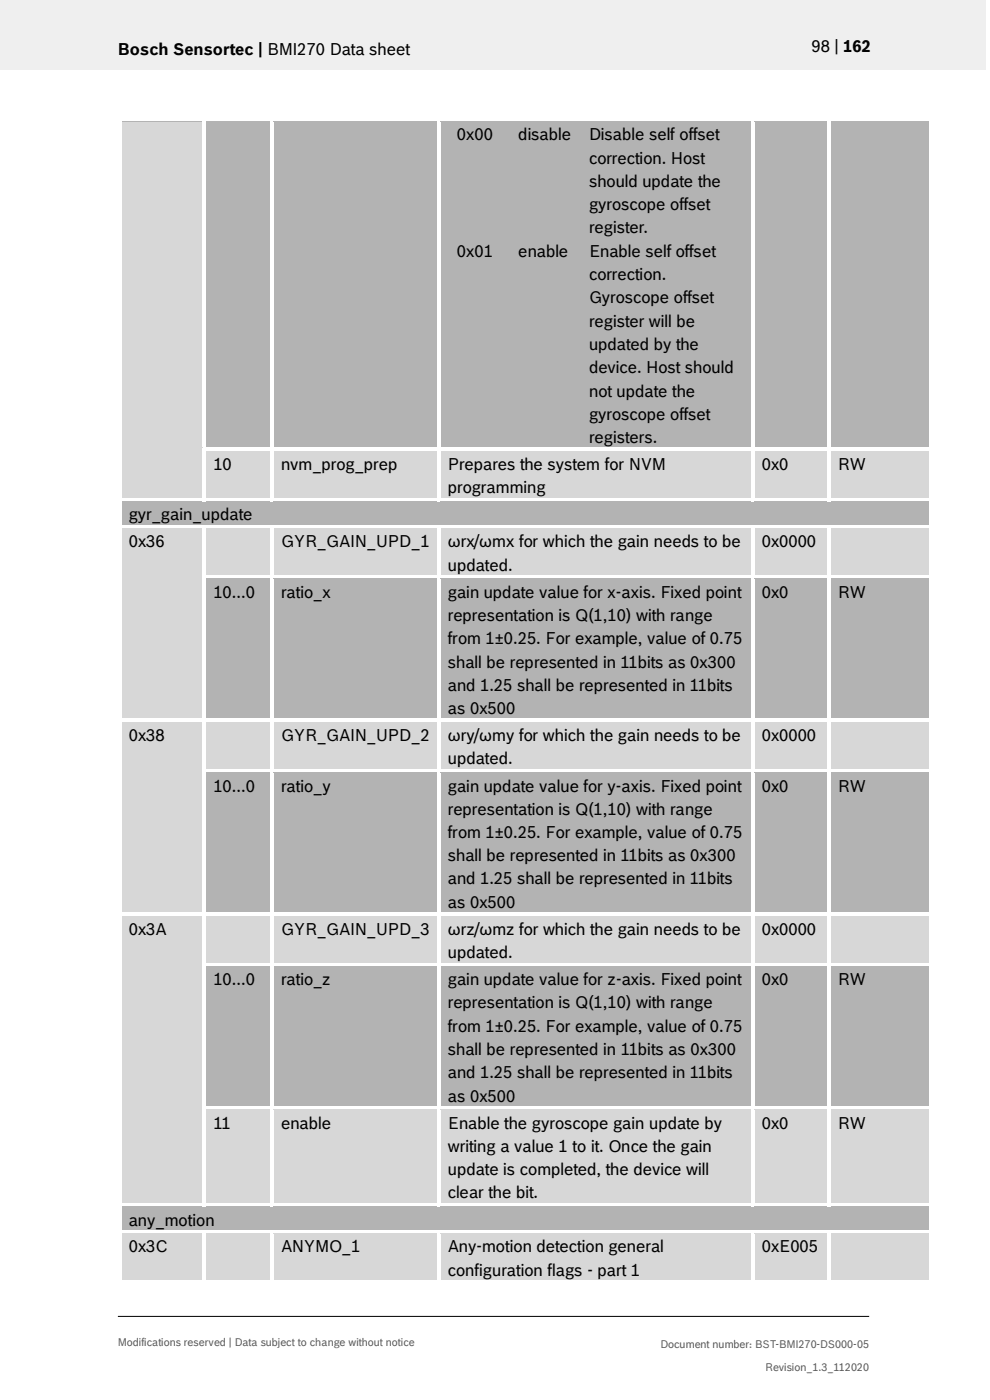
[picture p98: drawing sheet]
<svg xmlns="http://www.w3.org/2000/svg" width="210mm" height="297mm" viewBox="0 0 210 297" stroke-linecap="round" stroke-linejoin="round" font-family="sans-serif">
<defs><g id="words">
<g font-size="3.5">
<text x="25" y="11.6">Bosch Sensortec | BMI270 Data sheet</text>
<text x="172.1" y="11">98 | 162</text>
<text x="96.9" y="29.8">0x00</text>
<text x="110" y="29.8">disable</text>
<text x="125" y="29.8">Disable self offset</text>
<text x="125" y="34.7">correction. Host</text>
<text x="125" y="39.7">should update the</text>
<text x="125" y="44.6">gyroscope offset</text>
<text x="125" y="49.5">register.</text>
<text x="96.9" y="54.5">0x01</text>
<text x="110" y="54.5">enable</text>
<text x="125" y="54.5">Enable self offset</text>
<text x="125" y="59.4">correction.</text>
<text x="125" y="64.4">Gyroscope offset</text>
<text x="125" y="69.3">register will be</text>
<text x="125" y="74.2">updated by the</text>
<text x="125" y="79.2">device. Host should</text>
<text x="125" y="84.1">not update the</text>
<text x="125" y="89">gyroscope offset</text>
<text x="125" y="94">registers.</text>
<text x="45.3" y="99.7">10</text>
<text x="59.6" y="99.7">nvm_prog_prep</text>
<text x="95" y="99.7">Prepares the system for NVM</text>
<text x="161.6" y="99.7">0x0</text>
<text x="177.8" y="99.7">RW</text>
<text x="95" y="104.7">programming</text>
<text x="27.3" y="110.4">gyr_gain_update</text>
<text x="27.3" y="116.1">0x36</text>
<text x="59.6" y="116.1">GYR_GAIN_UPD_1</text>
<text x="95" y="116.1">ωrx/ωmx for which the gain needs to be</text>
<text x="161.6" y="116.1">0x0000</text>
<text x="95" y="121">updated.</text>
<text x="45.3" y="126.8">10...0</text>
<text x="59.6" y="126.8">ratio_x</text>
<text x="95" y="126.8">gain update value for x-axis. Fixed point</text>
<text x="95" y="131.8">representation is Q(1,10) with range</text>
<text x="161.6" y="126.8">0x0</text>
<text x="177.8" y="126.8">RW</text>
<text x="95" y="136.7">from 1±0.25. For example, value of 0.75</text>
<text x="95" y="141.6">shall be represented in 11bits as 0x300</text>
<text x="95" y="146.6">and 1.25 shall be represented in 11bits</text>
<text x="95" y="151.5">as 0x500</text>
<text x="27.3" y="157.2">0x38</text>
<text x="59.6" y="157.2">GYR_GAIN_UPD_2</text>
<text x="95" y="157.2">ωry/ωmy for which the gain needs to be</text>
<text x="161.6" y="157.2">0x0000</text>
<text x="45.3" y="167.9">10...0</text>
<text x="59.6" y="167.9">ratio_y</text>
<text x="95" y="162.2">updated.</text>
<text x="95" y="167.9">gain update value for y-axis. Fixed point</text>
<text x="161.6" y="167.9">0x0</text>
<text x="177.8" y="167.9">RW</text>
<text x="95" y="172.8">representation is Q(1,10) with range</text>
<text x="95" y="177.8">from 1±0.25. For example, value of 0.75</text>
<text x="95" y="182.7">shall be represented in 11bits as 0x300</text>
<text x="95" y="187.6">and 1.25 shall be represented in 11bits</text>
<text x="95" y="192.6">as 0x500</text>
<text x="27.3" y="198.3">0x3A</text>
<text x="59.6" y="198.3">GYR_GAIN_UPD_3</text>
<text x="95" y="198.3">ωrz/ωmz for which the gain needs to be</text>
<text x="95" y="203.3">updated.</text>
<text x="161.6" y="198.3">0x0000</text>
<text x="45.3" y="209">10...0</text>
<text x="59.6" y="209">ratio_z</text>
<text x="95" y="209">gain update value for z-axis. Fixed point</text>
<text x="161.6" y="209">0x0</text>
<text x="177.8" y="209">RW</text>
<text x="95" y="213.9">representation is Q(1,10) with range</text>
<text x="95" y="218.9">from 1±0.25. For example, value of 0.75</text>
<text x="95" y="223.8">shall be represented in 11bits as 0x300</text>
<text x="95" y="228.8">and 1.25 shall be represented in 11bits</text>
<text x="95" y="233.7">as 0x500</text>
<text x="45.3" y="239.4">11</text>
<text x="59.6" y="239.4">enable</text>
<text x="95" y="239.4">Enable the gyroscope gain update by</text>
<text x="161.6" y="239.4">0x0</text>
<text x="177.8" y="239.4">RW</text>
<text x="95" y="244.4">writing a value 1 to it. Once the gain</text>
<text x="95" y="249.3">update is completed, the device will</text>
<text x="95" y="254.2">clear the bit.</text>
<text x="27.3" y="260">any_motion</text>
<text x="27.3" y="265.7">0x3C</text>
<text x="59.6" y="265.7">ANYMO_1</text>
<text x="95" y="265.7">Any-motion detection general</text>
<text x="161.6" y="265.7">0xE005</text>
<text x="95" y="270.7">configuration flags - part 1</text>
</g>
<g font-size="2.3" fill="#535f6b">
<text x="25" y="285.6">Modifications reserved | Data subject to change without notice</text>
<text x="140.1" y="286">Document number: BST-BMI270-DS000-05</text>
<text x="162.3" y="290.9">Revision_1.3_112020</text>
</g>
</g></defs>
<path d="M-.1 0h209.2v14.8h-209.2z" fill-rule="evenodd" fill="#efeff0"/>
<path d="M25 279.3h159.4" fill="none" stroke="#000" stroke-width=".21"/>
<path d="M25.8 25.8h17.2v69.2h-17.2z" fill-rule="evenodd" fill="#d7d7da"/>
<g fill="#b2b3b5">
<path d="M43.7 25.8h13.6v69.2h-13.6z" fill-rule="evenodd"/>
<path d="M58.1 25.8h34.6v69.2h-34.6z" fill-rule="evenodd"/>
<path d="M93.5 25.8h65.8v69.2h-65.8z" fill-rule="evenodd"/>
<path d="M95 25.8h13.1v24.7h-13.1z" fill-rule="evenodd"/>
<path d="M96.9 25.8h9.2v4.9h-9.2z" fill-rule="evenodd"/>
<path d="M108.1 25.8h14.9v24.7h-14.9z" fill-rule="evenodd"/>
<path d="M110 25.8h11.1v4.9h-11.1z" fill-rule="evenodd"/>
<path d="M123 25.8h34.8v24.7h-34.8z" fill-rule="evenodd"/>
<path d="M125 25.8h30.9v4.9h-30.9z" fill-rule="evenodd"/>
<path d="M125 30.7h30.9v5h-30.9z" fill-rule="evenodd"/>
<path d="M125 35.7h30.9v4.9h-30.9z" fill-rule="evenodd"/>
<path d="M125 40.6h30.9v5h-30.9z" fill-rule="evenodd"/>
<path d="M125 45.6h30.9v4.9h-30.9z" fill-rule="evenodd"/>
<path d="M95 50.5h13.1v44.5h-13.1z" fill-rule="evenodd"/>
<path d="M96.9 50.5h9.2v5h-9.2z" fill-rule="evenodd"/>
<path d="M108.1 50.5h14.9v44.5h-14.9z" fill-rule="evenodd"/>
<path d="M110 50.5h11.1v5h-11.1z" fill-rule="evenodd"/>
<path d="M123 50.5h34.8v44.5h-34.8z" fill-rule="evenodd"/>
<path d="M125 50.5h30.9v5h-30.9z" fill-rule="evenodd"/>
<path d="M125 55.5h30.9v4.9h-30.9z" fill-rule="evenodd"/>
<path d="M125 60.4h30.9v4.9h-30.9z" fill-rule="evenodd"/>
<path d="M125 65.3h30.9v5h-30.9z" fill-rule="evenodd"/>
<path d="M125 70.3h30.9v4.9h-30.9z" fill-rule="evenodd"/>
<path d="M125 75.2h30.9v4.9h-30.9z" fill-rule="evenodd"/>
<path d="M125 80.1h30.9v5h-30.9z" fill-rule="evenodd"/>
<path d="M125 85.1h30.9v4.9h-30.9z" fill-rule="evenodd"/>
<path d="M125 90h30.9v5h-30.9z" fill-rule="evenodd"/>
<path d="M160.1 25.8h15.4v69.2h-15.4z" fill-rule="evenodd"/>
<path d="M176.3 25.8h20.9v69.2h-20.9z" fill-rule="evenodd"/>
</g>
<g fill="#fff">
<path d="M25.1 25h.7v.8h-.7z" fill-rule="evenodd"/>
<path d="M25.1 25h.7v.8h-.7z" fill-rule="evenodd"/>
<path d="M25.8 25h17.2v.8h-17.2z" fill-rule="evenodd"/>
</g>
<path d="M25.8 25.8h17.2" fill="none" stroke="#b2b3b5" stroke-width=".21"/>
<g fill="#fff">
<path d="M43 25.8h.7z" fill-rule="evenodd"/>
<path d="M43 25h.7v.8h-.7z" fill-rule="evenodd"/>
<path d="M43.7 25h13.6v.8h-13.6z" fill-rule="evenodd"/>
</g>
<path d="M43.7 25.8h13.6" fill="none" stroke="#b2b3b5" stroke-width=".21"/>
<g fill="#fff">
<path d="M57.3 25.8h.8z" fill-rule="evenodd"/>
<path d="M57.3 25h.8v.8h-.8z" fill-rule="evenodd"/>
<path d="M58.1 25h34.6v.8h-34.6z" fill-rule="evenodd"/>
</g>
<path d="M58.1 25.8h34.6" fill="none" stroke="#b2b3b5" stroke-width=".21"/>
<g fill="#fff">
<path d="M92.7 25.8h.8z" fill-rule="evenodd"/>
<path d="M92.7 25h.8v.8h-.8z" fill-rule="evenodd"/>
<path d="M93.5 25h65.8v.8h-65.8z" fill-rule="evenodd"/>
</g>
<path d="M93.5 25.8h65.8" fill="none" stroke="#b2b3b5" stroke-width=".21"/>
<g fill="#fff">
<path d="M159.3 25.8h.8z" fill-rule="evenodd"/>
<path d="M159.3 25h.8v.8h-.8z" fill-rule="evenodd"/>
<path d="M160.1 25h15.4v.8h-15.4z" fill-rule="evenodd"/>
</g>
<path d="M160.1 25.8h15.4" fill="none" stroke="#b2b3b5" stroke-width=".21"/>
<g fill="#fff">
<path d="M175.5 25.8h.8z" fill-rule="evenodd"/>
<path d="M175.5 25h.8v.8h-.8z" fill-rule="evenodd"/>
<path d="M176.3 25h20.9v.8h-20.9z" fill-rule="evenodd"/>
</g>
<path d="M176.3 25.8h20.9" fill="none" stroke="#b2b3b5" stroke-width=".21"/>
<g fill="#fff">
<path d="M197.2 25h.7v.8h-.7z" fill-rule="evenodd"/>
<path d="M197.2 25h.7v.8h-.7z" fill-rule="evenodd"/>
<path d="M25.1 25.8h.7v69.2h-.7z" fill-rule="evenodd"/>
<path d="M43 25.8h.7v69.2h-.7z" fill-rule="evenodd"/>
<path d="M57.3 25.8h.8v69.2h-.8z" fill-rule="evenodd"/>
<path d="M92.7 25.8h.8v69.2h-.8z" fill-rule="evenodd"/>
<path d="M159.3 25.8h.8v69.2h-.8z" fill-rule="evenodd"/>
<path d="M175.5 25.8h.8v69.2h-.8z" fill-rule="evenodd"/>
<path d="M197.2 25.8h.7v69.2h-.7z" fill-rule="evenodd"/>
</g>
<g fill="#d7d7da">
<path d="M25.8 95h17.2v10.6h-17.2z" fill-rule="evenodd"/>
<path d="M43.7 95.8h13.6v9.8h-13.6z" fill-rule="evenodd"/>
<path d="M45.3 95.8h10.5v4.9h-10.5z" fill-rule="evenodd"/>
<path d="M58.1 95.8h34.6v9.8h-34.6z" fill-rule="evenodd"/>
<path d="M59.6 95.8h31.6v4.9h-31.6z" fill-rule="evenodd"/>
<path d="M93.5 95.8h65.8v9.8h-65.8z" fill-rule="evenodd"/>
<path d="M95 95.8h62.8v4.9h-62.8z" fill-rule="evenodd"/>
<path d="M95 100.7h62.8v4.9h-62.8z" fill-rule="evenodd"/>
<path d="M160.1 95.8h15.4v9.8h-15.4z" fill-rule="evenodd"/>
<path d="M161.6 95.8h12.3v4.9h-12.3z" fill-rule="evenodd"/>
<path d="M176.3 95.8h20.9v9.8h-20.9z" fill-rule="evenodd"/>
<path d="M177.8 95.8h17.9v4.9h-17.9z" fill-rule="evenodd"/>
</g>
<g fill="#fff">
<path d="M25.1 95h.7v.8h-.7z" fill-rule="evenodd"/>
<path d="M43 95h.7v.8h-.7z" fill-rule="evenodd"/>
<path d="M43.7 95h13.6v.7h-13.6z" fill-rule="evenodd"/>
</g>
<path d="M43.7 95.7h13.6" fill="none" stroke="#d7d7da" stroke-width=".21"/>
<g fill="#fff">
<path d="M57.3 95h.8v.8h-.8z" fill-rule="evenodd"/>
<path d="M58.1 95h34.6v.7h-34.6z" fill-rule="evenodd"/>
</g>
<path d="M58.1 95.7h34.6" fill="none" stroke="#d7d7da" stroke-width=".21"/>
<g fill="#fff">
<path d="M92.7 95h.8v.8h-.8z" fill-rule="evenodd"/>
<path d="M93.5 95h65.8v.7h-65.8z" fill-rule="evenodd"/>
</g>
<path d="M93.5 95.7h65.8" fill="none" stroke="#d7d7da" stroke-width=".21"/>
<g fill="#fff">
<path d="M159.3 95h.8v.8h-.8z" fill-rule="evenodd"/>
<path d="M160.1 95h15.4v.7h-15.4z" fill-rule="evenodd"/>
</g>
<path d="M160.1 95.7h15.4" fill="none" stroke="#d7d7da" stroke-width=".21"/>
<g fill="#fff">
<path d="M175.5 95h.8v.8h-.8z" fill-rule="evenodd"/>
<path d="M176.3 95h20.9v.7h-20.9z" fill-rule="evenodd"/>
</g>
<path d="M176.3 95.7h20.9" fill="none" stroke="#d7d7da" stroke-width=".21"/>
<g fill="#fff">
<path d="M197.2 95h.7v.8h-.7z" fill-rule="evenodd"/>
<path d="M25.1 95.8h.7v9.8h-.7z" fill-rule="evenodd"/>
<path d="M43 95.8h.7v9.8h-.7z" fill-rule="evenodd"/>
<path d="M57.3 95.8h.8v9.8h-.8z" fill-rule="evenodd"/>
<path d="M92.7 95.8h.8v9.8h-.8z" fill-rule="evenodd"/>
<path d="M159.3 95.8h.8v9.8h-.8z" fill-rule="evenodd"/>
<path d="M175.5 95.8h.8v9.8h-.8z" fill-rule="evenodd"/>
<path d="M197.2 95.8h.7v9.8h-.7z" fill-rule="evenodd"/>
</g>
<g fill="#b2b3b5">
<path d="M25.8 106.4h171.4v5h-171.4z" fill-rule="evenodd"/>
<path d="M27.3 106.4h168.4v5h-168.4z" fill-rule="evenodd"/>
</g>
<g fill="#fff">
<path d="M25.1 105.6h.7v.8h-.7z" fill-rule="evenodd"/>
<path d="M25.8 105.6h17.2v.8h-17.2z" fill-rule="evenodd"/>
</g>
<path d="M25.8 106.4h17.2" fill="none" stroke="#b2b3b5" stroke-width=".21"/>
<path d="M43 106.4h.7z" fill-rule="evenodd" fill="#b2b3b5"/>
<g fill="#fff">
<path d="M43 105.6h.7v.8h-.7z" fill-rule="evenodd"/>
<path d="M43.7 105.6h13.6v.8h-13.6z" fill-rule="evenodd"/>
</g>
<path d="M43.7 106.4h13.6" fill="none" stroke="#b2b3b5" stroke-width=".21"/>
<path d="M57.3 106.4h.8z" fill-rule="evenodd" fill="#b2b3b5"/>
<g fill="#fff">
<path d="M57.3 105.6h.8v.8h-.8z" fill-rule="evenodd"/>
<path d="M58.1 105.6h34.6v.8h-34.6z" fill-rule="evenodd"/>
</g>
<path d="M58.1 106.4h34.6" fill="none" stroke="#b2b3b5" stroke-width=".21"/>
<path d="M92.7 106.4h.8z" fill-rule="evenodd" fill="#b2b3b5"/>
<g fill="#fff">
<path d="M92.7 105.6h.8v.8h-.8z" fill-rule="evenodd"/>
<path d="M93.5 105.6h65.8v.8h-65.8z" fill-rule="evenodd"/>
</g>
<path d="M93.5 106.4h65.8" fill="none" stroke="#b2b3b5" stroke-width=".21"/>
<path d="M159.3 106.4h.8z" fill-rule="evenodd" fill="#b2b3b5"/>
<g fill="#fff">
<path d="M159.3 105.6h.8v.8h-.8z" fill-rule="evenodd"/>
<path d="M160.1 105.6h15.4v.8h-15.4z" fill-rule="evenodd"/>
</g>
<path d="M160.1 106.4h15.4" fill="none" stroke="#b2b3b5" stroke-width=".21"/>
<path d="M175.5 106.4h.8z" fill-rule="evenodd" fill="#b2b3b5"/>
<g fill="#fff">
<path d="M175.5 105.6h.8v.8h-.8z" fill-rule="evenodd"/>
<path d="M176.3 105.6h20.9v.8h-20.9z" fill-rule="evenodd"/>
</g>
<path d="M176.3 106.4h20.9" fill="none" stroke="#b2b3b5" stroke-width=".21"/>
<g fill="#fff">
<path d="M197.2 105.6h.7v.8h-.7z" fill-rule="evenodd"/>
<path d="M25.1 106.4h.7v5h-.7z" fill-rule="evenodd"/>
<path d="M197.2 106.4h.7v5h-.7z" fill-rule="evenodd"/>
</g>
<g fill="#d7d7da">
<path d="M25.8 112.2h17.2v40.3h-17.2z" fill-rule="evenodd"/>
<path d="M27.3 112.2h14.2v4.9h-14.2z" fill-rule="evenodd"/>
<path d="M43.7 112.2h13.6v9.8h-13.6z" fill-rule="evenodd"/>
<path d="M45.3 112.2h10.5v4.9h-10.5z" fill-rule="evenodd"/>
<path d="M58.1 112.2h34.6v9.8h-34.6z" fill-rule="evenodd"/>
<path d="M59.6 112.2h31.6v4.9h-31.6z" fill-rule="evenodd"/>
<path d="M93.5 112.2h65.8v9.8h-65.8z" fill-rule="evenodd"/>
<path d="M95 112.2h62.8v4.9h-62.8z" fill-rule="evenodd"/>
<path d="M95 117.1h62.8v4.9h-62.8z" fill-rule="evenodd"/>
<path d="M160.1 112.2h15.4v9.8h-15.4z" fill-rule="evenodd"/>
<path d="M161.6 112.2h12.3v4.9h-12.3z" fill-rule="evenodd"/>
<path d="M176.3 112.2h20.9v9.8h-20.9z" fill-rule="evenodd"/>
<path d="M177.8 112.2h17.9v4.9h-17.9z" fill-rule="evenodd"/>
</g>
<g fill="#fff">
<path d="M25.1 111.4h.7v.8h-.7z" fill-rule="evenodd"/>
<path d="M25.8 111.4h17.2v.7h-17.2z" fill-rule="evenodd"/>
</g>
<path d="M25.8 112.1h17.2" fill="none" stroke="#d7d7da" stroke-width=".21"/>
<g fill="#fff">
<path d="M43 112.1l.7 .1z" fill-rule="evenodd"/>
<path d="M43 111.4h.7v.7h-.7z" fill-rule="evenodd"/>
<path d="M43.7 111.4h13.6v.7h-13.6z" fill-rule="evenodd"/>
</g>
<path d="M43.7 112.1h13.6" fill="none" stroke="#d7d7da" stroke-width=".21"/>
<g fill="#fff">
<path d="M57.3 112.1l.8 .1z" fill-rule="evenodd"/>
<path d="M57.3 111.4h.8v.7h-.8z" fill-rule="evenodd"/>
<path d="M58.1 111.4h34.6v.7h-34.6z" fill-rule="evenodd"/>
</g>
<path d="M58.1 112.1h34.6" fill="none" stroke="#d7d7da" stroke-width=".21"/>
<g fill="#fff">
<path d="M92.7 112.1l.8 .1z" fill-rule="evenodd"/>
<path d="M92.7 111.4h.8v.7h-.8z" fill-rule="evenodd"/>
<path d="M93.5 111.4h65.8v.7h-65.8z" fill-rule="evenodd"/>
</g>
<path d="M93.5 112.1h65.8" fill="none" stroke="#d7d7da" stroke-width=".21"/>
<g fill="#fff">
<path d="M159.3 112.1l.8 .1z" fill-rule="evenodd"/>
<path d="M159.3 111.4h.8v.7h-.8z" fill-rule="evenodd"/>
<path d="M160.1 111.4h15.4v.7h-15.4z" fill-rule="evenodd"/>
</g>
<path d="M160.1 112.1h15.4" fill="none" stroke="#d7d7da" stroke-width=".21"/>
<g fill="#fff">
<path d="M175.5 112.1l.8 .1z" fill-rule="evenodd"/>
<path d="M175.5 111.4h.8v.7h-.8z" fill-rule="evenodd"/>
<path d="M176.3 111.4h20.9v.7h-20.9z" fill-rule="evenodd"/>
</g>
<path d="M176.3 112.1h20.9" fill="none" stroke="#d7d7da" stroke-width=".21"/>
<g fill="#fff">
<path d="M197.2 111.4h.7v.8h-.7z" fill-rule="evenodd"/>
<path d="M25.1 112.2h.7v9.8h-.7z" fill-rule="evenodd"/>
<path d="M43 112.2h.7v9.8h-.7z" fill-rule="evenodd"/>
<path d="M57.3 112.2h.8v9.8h-.8z" fill-rule="evenodd"/>
<path d="M92.7 112.2h.8v9.8h-.8z" fill-rule="evenodd"/>
<path d="M159.3 112.2h.8v9.8h-.8z" fill-rule="evenodd"/>
<path d="M175.5 112.2h.8v9.8h-.8z" fill-rule="evenodd"/>
<path d="M197.2 112.2h.7v9.8h-.7z" fill-rule="evenodd"/>
</g>
<g fill="#b2b3b5">
<path d="M43.7 122.8h13.6v29.7h-13.6z" fill-rule="evenodd"/>
<path d="M45.3 122.8h10.5v5h-10.5z" fill-rule="evenodd"/>
<path d="M58.1 122.8h34.6v29.7h-34.6z" fill-rule="evenodd"/>
<path d="M59.6 122.8h31.6v5h-31.6z" fill-rule="evenodd"/>
<path d="M93.5 122.8h65.8v29.7h-65.8z" fill-rule="evenodd"/>
<path d="M95 122.8h62.8v5h-62.8z" fill-rule="evenodd"/>
<path d="M95 127.8h62.8v4.9h-62.8z" fill-rule="evenodd"/>
<path d="M95 132.7h62.8v4.9h-62.8z" fill-rule="evenodd"/>
<path d="M95 137.6h62.8v5h-62.8z" fill-rule="evenodd"/>
<path d="M95 142.6h62.8v4.9h-62.8z" fill-rule="evenodd"/>
<path d="M95 147.5h62.8v5h-62.8z" fill-rule="evenodd"/>
<path d="M160.1 122.8h15.4v29.7h-15.4z" fill-rule="evenodd"/>
<path d="M161.6 122.8h12.3v5h-12.3z" fill-rule="evenodd"/>
<path d="M176.3 122.8h20.9v29.7h-20.9z" fill-rule="evenodd"/>
<path d="M177.8 122.8h17.9v5h-17.9z" fill-rule="evenodd"/>
</g>
<g fill="#fff">
<path d="M25.1 122h.7v.8h-.7z" fill-rule="evenodd"/>
<path d="M43 122h.7v.8h-.7z" fill-rule="evenodd"/>
<path d="M43.7 122h13.6v.8h-13.6z" fill-rule="evenodd"/>
</g>
<path d="M43.7 122.8h13.6" fill="none" stroke="#b2b3b5" stroke-width=".21"/>
<g fill="#fff">
<path d="M57.3 122h.8v.8h-.8z" fill-rule="evenodd"/>
<path d="M58.1 122h34.6v.8h-34.6z" fill-rule="evenodd"/>
</g>
<path d="M58.1 122.8h34.6" fill="none" stroke="#b2b3b5" stroke-width=".21"/>
<g fill="#fff">
<path d="M92.7 122h.8v.8h-.8z" fill-rule="evenodd"/>
<path d="M93.5 122h65.8v.8h-65.8z" fill-rule="evenodd"/>
</g>
<path d="M93.5 122.8h65.8" fill="none" stroke="#b2b3b5" stroke-width=".21"/>
<g fill="#fff">
<path d="M159.3 122h.8v.8h-.8z" fill-rule="evenodd"/>
<path d="M160.1 122h15.4v.8h-15.4z" fill-rule="evenodd"/>
</g>
<path d="M160.1 122.8h15.4" fill="none" stroke="#b2b3b5" stroke-width=".21"/>
<g fill="#fff">
<path d="M175.5 122h.8v.8h-.8z" fill-rule="evenodd"/>
<path d="M176.3 122h20.9v.8h-20.9z" fill-rule="evenodd"/>
</g>
<path d="M176.3 122.8h20.9" fill="none" stroke="#b2b3b5" stroke-width=".21"/>
<g fill="#fff">
<path d="M197.2 122h.7v.8h-.7z" fill-rule="evenodd"/>
<path d="M25.1 122.8h.7v29.7h-.7z" fill-rule="evenodd"/>
<path d="M43 122.8h.7v29.7h-.7z" fill-rule="evenodd"/>
<path d="M57.3 122.8h.8v29.7h-.8z" fill-rule="evenodd"/>
<path d="M92.7 122.8h.8v29.7h-.8z" fill-rule="evenodd"/>
<path d="M159.3 122.8h.8v29.7h-.8z" fill-rule="evenodd"/>
<path d="M175.5 122.8h.8v29.7h-.8z" fill-rule="evenodd"/>
<path d="M197.2 122.8h.7v29.7h-.7z" fill-rule="evenodd"/>
</g>
<g fill="#d7d7da">
<path d="M25.8 153.3h17.2v40.3h-17.2z" fill-rule="evenodd"/>
<path d="M27.3 153.3h14.2v4.9h-14.2z" fill-rule="evenodd"/>
<path d="M43.7 153.3h13.6v9.8h-13.6z" fill-rule="evenodd"/>
<path d="M45.3 153.3h10.5v4.9h-10.5z" fill-rule="evenodd"/>
<path d="M58.1 153.3h34.6v9.8h-34.6z" fill-rule="evenodd"/>
<path d="M59.6 153.3h31.6v4.9h-31.6z" fill-rule="evenodd"/>
<path d="M93.5 153.3h65.8v9.8h-65.8z" fill-rule="evenodd"/>
<path d="M95 153.3h62.8v4.9h-62.8z" fill-rule="evenodd"/>
<path d="M95 158.2h62.8v4.9h-62.8z" fill-rule="evenodd"/>
<path d="M160.1 153.3h15.4v9.8h-15.4z" fill-rule="evenodd"/>
<path d="M161.6 153.3h12.3v4.9h-12.3z" fill-rule="evenodd"/>
<path d="M176.3 153.3h20.9v9.8h-20.9z" fill-rule="evenodd"/>
<path d="M177.8 153.3h17.9v4.9h-17.9z" fill-rule="evenodd"/>
</g>
<g fill="#fff">
<path d="M25.1 152.5h.7v.8h-.7z" fill-rule="evenodd"/>
<path d="M25.8 152.5h17.2v.7h-17.2z" fill-rule="evenodd"/>
</g>
<path d="M25.8 153.2h17.2" fill="none" stroke="#d7d7da" stroke-width=".21"/>
<g fill="#fff">
<path d="M43 152.5h.7v.8h-.7z" fill-rule="evenodd"/>
<path d="M43.7 152.5h13.6v.7h-13.6z" fill-rule="evenodd"/>
</g>
<path d="M43.7 153.2h13.6" fill="none" stroke="#d7d7da" stroke-width=".21"/>
<g fill="#fff">
<path d="M57.3 152.5h.8v.8h-.8z" fill-rule="evenodd"/>
<path d="M58.1 152.5h34.6v.7h-34.6z" fill-rule="evenodd"/>
</g>
<path d="M58.1 153.2h34.6" fill="none" stroke="#d7d7da" stroke-width=".21"/>
<g fill="#fff">
<path d="M92.7 152.5h.8v.8h-.8z" fill-rule="evenodd"/>
<path d="M93.5 152.5h65.8v.7h-65.8z" fill-rule="evenodd"/>
</g>
<path d="M93.5 153.2h65.8" fill="none" stroke="#d7d7da" stroke-width=".21"/>
<g fill="#fff">
<path d="M159.3 152.5h.8v.8h-.8z" fill-rule="evenodd"/>
<path d="M160.1 152.5h15.4v.7h-15.4z" fill-rule="evenodd"/>
</g>
<path d="M160.1 153.2h15.4" fill="none" stroke="#d7d7da" stroke-width=".21"/>
<g fill="#fff">
<path d="M175.5 152.5h.8v.8h-.8z" fill-rule="evenodd"/>
<path d="M176.3 152.5h20.9v.7h-20.9z" fill-rule="evenodd"/>
</g>
<path d="M176.3 153.2h20.9" fill="none" stroke="#d7d7da" stroke-width=".21"/>
<g fill="#fff">
<path d="M197.2 152.5h.7v.8h-.7z" fill-rule="evenodd"/>
<path d="M25.1 153.3h.7v9.8h-.7z" fill-rule="evenodd"/>
<path d="M43 153.3h.7v9.8h-.7z" fill-rule="evenodd"/>
<path d="M57.3 153.3h.8v9.8h-.8z" fill-rule="evenodd"/>
<path d="M92.7 153.3h.8v9.8h-.8z" fill-rule="evenodd"/>
<path d="M159.3 153.3h.8v9.8h-.8z" fill-rule="evenodd"/>
<path d="M175.5 153.3h.8v9.8h-.8z" fill-rule="evenodd"/>
<path d="M197.2 153.3h.7v9.8h-.7z" fill-rule="evenodd"/>
</g>
<g fill="#b2b3b5">
<path d="M43.7 163.9h13.6v29.7h-13.6z" fill-rule="evenodd"/>
<path d="M45.3 163.9h10.5v5h-10.5z" fill-rule="evenodd"/>
<path d="M58.1 163.9h34.6v29.7h-34.6z" fill-rule="evenodd"/>
<path d="M59.6 163.9h31.6v5h-31.6z" fill-rule="evenodd"/>
<path d="M93.5 163.9h65.8v29.7h-65.8z" fill-rule="evenodd"/>
<path d="M95 163.9h62.8v5h-62.8z" fill-rule="evenodd"/>
<path d="M95 168.9h62.8v4.9h-62.8z" fill-rule="evenodd"/>
<path d="M95 173.8h62.8v5h-62.8z" fill-rule="evenodd"/>
<path d="M95 178.8h62.8v4.9h-62.8z" fill-rule="evenodd"/>
<path d="M95 183.7h62.8v4.9h-62.8z" fill-rule="evenodd"/>
<path d="M95 188.6h62.8v5h-62.8z" fill-rule="evenodd"/>
<path d="M160.1 163.9h15.4v29.7h-15.4z" fill-rule="evenodd"/>
<path d="M161.6 163.9h12.3v5h-12.3z" fill-rule="evenodd"/>
<path d="M176.3 163.9h20.9v29.7h-20.9z" fill-rule="evenodd"/>
<path d="M177.8 163.9h17.9v5h-17.9z" fill-rule="evenodd"/>
</g>
<g fill="#fff">
<path d="M25.1 163.1h.7v.8h-.7z" fill-rule="evenodd"/>
<path d="M43 163.1h.7v.8h-.7z" fill-rule="evenodd"/>
<path d="M43.7 163.1h13.6v.8h-13.6z" fill-rule="evenodd"/>
</g>
<path d="M43.7 163.9h13.6" fill="none" stroke="#b2b3b5" stroke-width=".21"/>
<g fill="#fff">
<path d="M57.3 163.1h.8v.8h-.8z" fill-rule="evenodd"/>
<path d="M58.1 163.1h34.6v.8h-34.6z" fill-rule="evenodd"/>
</g>
<path d="M58.1 163.9h34.6" fill="none" stroke="#b2b3b5" stroke-width=".21"/>
<g fill="#fff">
<path d="M92.7 163.1h.8v.8h-.8z" fill-rule="evenodd"/>
<path d="M93.5 163.1h65.8v.8h-65.8z" fill-rule="evenodd"/>
</g>
<path d="M93.5 163.9h65.8" fill="none" stroke="#b2b3b5" stroke-width=".21"/>
<g fill="#fff">
<path d="M159.3 163.1h.8v.8h-.8z" fill-rule="evenodd"/>
<path d="M160.1 163.1h15.4v.8h-15.4z" fill-rule="evenodd"/>
</g>
<path d="M160.1 163.9h15.4" fill="none" stroke="#b2b3b5" stroke-width=".21"/>
<g fill="#fff">
<path d="M175.5 163.1h.8v.8h-.8z" fill-rule="evenodd"/>
<path d="M176.3 163.1h20.9v.8h-20.9z" fill-rule="evenodd"/>
</g>
<path d="M176.3 163.9h20.9" fill="none" stroke="#b2b3b5" stroke-width=".21"/>
<g fill="#fff">
<path d="M197.2 163.1h.7v.8h-.7z" fill-rule="evenodd"/>
<path d="M25.1 163.9h.7v29.7h-.7z" fill-rule="evenodd"/>
<path d="M43 163.9h.7v29.7h-.7z" fill-rule="evenodd"/>
<path d="M57.3 163.9h.8v29.7h-.8z" fill-rule="evenodd"/>
<path d="M92.7 163.9h.8v29.7h-.8z" fill-rule="evenodd"/>
<path d="M159.3 163.9h.8v29.7h-.8z" fill-rule="evenodd"/>
<path d="M175.5 163.9h.8v29.7h-.8z" fill-rule="evenodd"/>
<path d="M197.2 163.9h.7v29.7h-.7z" fill-rule="evenodd"/>
</g>
<g fill="#d7d7da">
<path d="M25.8 194.4h17.2v60.8h-17.2z" fill-rule="evenodd"/>
<path d="M27.3 194.4h14.2v4.9h-14.2z" fill-rule="evenodd"/>
<path d="M43.7 194.4h13.6v9.8h-13.6z" fill-rule="evenodd"/>
<path d="M45.3 194.4h10.5v4.9h-10.5z" fill-rule="evenodd"/>
<path d="M58.1 194.4h34.6v9.8h-34.6z" fill-rule="evenodd"/>
<path d="M59.6 194.4h31.6v4.9h-31.6z" fill-rule="evenodd"/>
<path d="M93.5 194.4h65.8v9.8h-65.8z" fill-rule="evenodd"/>
<path d="M95 194.4h62.8v4.9h-62.8z" fill-rule="evenodd"/>
<path d="M95 199.3h62.8v4.9h-62.8z" fill-rule="evenodd"/>
<path d="M160.1 194.4h15.4v9.8h-15.4z" fill-rule="evenodd"/>
<path d="M161.6 194.4h12.3v4.9h-12.3z" fill-rule="evenodd"/>
<path d="M176.3 194.4h20.9v9.8h-20.9z" fill-rule="evenodd"/>
<path d="M177.8 194.4h17.9v4.9h-17.9z" fill-rule="evenodd"/>
</g>
<g fill="#fff">
<path d="M25.1 193.6h.7v.8h-.7z" fill-rule="evenodd"/>
<path d="M25.8 193.6h17.2v.7h-17.2z" fill-rule="evenodd"/>
</g>
<path d="M25.8 194.4h17.2" fill="none" stroke="#d7d7da" stroke-width=".21"/>
<g fill="#fff">
<path d="M43 193.6h.7v.8h-.7z" fill-rule="evenodd"/>
<path d="M43.7 193.6h13.6v.7h-13.6z" fill-rule="evenodd"/>
</g>
<path d="M43.7 194.4h13.6" fill="none" stroke="#d7d7da" stroke-width=".21"/>
<g fill="#fff">
<path d="M57.3 193.6h.8v.8h-.8z" fill-rule="evenodd"/>
<path d="M58.1 193.6h34.6v.7h-34.6z" fill-rule="evenodd"/>
</g>
<path d="M58.1 194.4h34.6" fill="none" stroke="#d7d7da" stroke-width=".21"/>
<g fill="#fff">
<path d="M92.7 193.6h.8v.8h-.8z" fill-rule="evenodd"/>
<path d="M93.5 193.6h65.8v.7h-65.8z" fill-rule="evenodd"/>
</g>
<path d="M93.5 194.4h65.8" fill="none" stroke="#d7d7da" stroke-width=".21"/>
<g fill="#fff">
<path d="M159.3 193.6h.8v.8h-.8z" fill-rule="evenodd"/>
<path d="M160.1 193.6h15.4v.7h-15.4z" fill-rule="evenodd"/>
</g>
<path d="M160.1 194.4h15.4" fill="none" stroke="#d7d7da" stroke-width=".21"/>
<g fill="#fff">
<path d="M175.5 193.6h.8v.8h-.8z" fill-rule="evenodd"/>
<path d="M176.3 193.6h20.9v.7h-20.9z" fill-rule="evenodd"/>
</g>
<path d="M176.3 194.4h20.9" fill="none" stroke="#d7d7da" stroke-width=".21"/>
<g fill="#fff">
<path d="M197.2 193.6h.7v.8h-.7z" fill-rule="evenodd"/>
<path d="M25.1 194.4h.7v9.8h-.7z" fill-rule="evenodd"/>
<path d="M43 194.4h.7v9.8h-.7z" fill-rule="evenodd"/>
<path d="M57.3 194.4h.8v9.8h-.8z" fill-rule="evenodd"/>
<path d="M92.7 194.4h.8v9.8h-.8z" fill-rule="evenodd"/>
<path d="M159.3 194.4h.8v9.8h-.8z" fill-rule="evenodd"/>
<path d="M175.5 194.4h.8v9.8h-.8z" fill-rule="evenodd"/>
<path d="M197.2 194.4h.7v9.8h-.7z" fill-rule="evenodd"/>
</g>
<g fill="#b2b3b5">
<path d="M43.7 205h13.6v29.7h-13.6z" fill-rule="evenodd"/>
<path d="M45.3 205h10.5v5h-10.5z" fill-rule="evenodd"/>
<path d="M58.1 205h34.6v29.7h-34.6z" fill-rule="evenodd"/>
<path d="M59.6 205h31.6v5h-31.6z" fill-rule="evenodd"/>
<path d="M93.5 205h65.8v29.7h-65.8z" fill-rule="evenodd"/>
<path d="M95 205h62.8v5h-62.8z" fill-rule="evenodd"/>
<path d="M95 210h62.8v4.9h-62.8z" fill-rule="evenodd"/>
<path d="M95 214.9h62.8v5h-62.8z" fill-rule="evenodd"/>
<path d="M95 219.9h62.8v4.9h-62.8z" fill-rule="evenodd"/>
<path d="M95 224.8h62.8v4.9h-62.8z" fill-rule="evenodd"/>
<path d="M95 229.7h62.8v5h-62.8z" fill-rule="evenodd"/>
<path d="M160.1 205h15.4v29.7h-15.4z" fill-rule="evenodd"/>
<path d="M161.6 205h12.3v5h-12.3z" fill-rule="evenodd"/>
<path d="M176.3 205h20.9v29.7h-20.9z" fill-rule="evenodd"/>
<path d="M177.8 205h17.9v5h-17.9z" fill-rule="evenodd"/>
</g>
<g fill="#fff">
<path d="M25.1 204.2h.7v.8h-.7z" fill-rule="evenodd"/>
<path d="M43 204.2h.7v.8h-.7z" fill-rule="evenodd"/>
<path d="M43.7 204.2h13.6v.8h-13.6z" fill-rule="evenodd"/>
</g>
<path d="M43.7 205h13.6" fill="none" stroke="#b2b3b5" stroke-width=".21"/>
<g fill="#fff">
<path d="M57.3 204.2h.8v.8h-.8z" fill-rule="evenodd"/>
<path d="M58.1 204.2h34.6v.8h-34.6z" fill-rule="evenodd"/>
</g>
<path d="M58.1 205h34.6" fill="none" stroke="#b2b3b5" stroke-width=".21"/>
<g fill="#fff">
<path d="M92.7 204.2h.8v.8h-.8z" fill-rule="evenodd"/>
<path d="M93.5 204.2h65.8v.8h-65.8z" fill-rule="evenodd"/>
</g>
<path d="M93.5 205h65.8" fill="none" stroke="#b2b3b5" stroke-width=".21"/>
<g fill="#fff">
<path d="M159.3 204.2h.8v.8h-.8z" fill-rule="evenodd"/>
<path d="M160.1 204.2h15.4v.8h-15.4z" fill-rule="evenodd"/>
</g>
<path d="M160.1 205h15.4" fill="none" stroke="#b2b3b5" stroke-width=".21"/>
<g fill="#fff">
<path d="M175.5 204.2h.8v.8h-.8z" fill-rule="evenodd"/>
<path d="M176.3 204.2h20.9v.8h-20.9z" fill-rule="evenodd"/>
</g>
<path d="M176.3 205h20.9" fill="none" stroke="#b2b3b5" stroke-width=".21"/>
<g fill="#fff">
<path d="M197.2 204.2h.7v.8h-.7z" fill-rule="evenodd"/>
<path d="M25.1 205h.7v29.7h-.7z" fill-rule="evenodd"/>
<path d="M43 205h.7v29.7h-.7z" fill-rule="evenodd"/>
<path d="M57.3 205h.8v29.7h-.8z" fill-rule="evenodd"/>
<path d="M92.7 205h.8v29.7h-.8z" fill-rule="evenodd"/>
<path d="M159.3 205h.8v29.7h-.8z" fill-rule="evenodd"/>
<path d="M175.5 205h.8v29.7h-.8z" fill-rule="evenodd"/>
<path d="M197.2 205h.7v29.7h-.7z" fill-rule="evenodd"/>
</g>
<g fill="#d7d7da">
<path d="M43.7 235.5h13.6v19.7h-13.6z" fill-rule="evenodd"/>
<path d="M45.3 235.5h10.5v4.9h-10.5z" fill-rule="evenodd"/>
<path d="M58.1 235.5h34.6v19.7h-34.6z" fill-rule="evenodd"/>
<path d="M59.6 235.5h31.6v4.9h-31.6z" fill-rule="evenodd"/>
<path d="M93.5 235.5h65.8v19.7h-65.8z" fill-rule="evenodd"/>
<path d="M95 235.5h62.8v4.9h-62.8z" fill-rule="evenodd"/>
<path d="M95 240.4h62.8v5h-62.8z" fill-rule="evenodd"/>
<path d="M95 245.4h62.8v4.9h-62.8z" fill-rule="evenodd"/>
<path d="M95 250.3h62.8v4.9h-62.8z" fill-rule="evenodd"/>
<path d="M160.1 235.5h15.4v19.7h-15.4z" fill-rule="evenodd"/>
<path d="M161.6 235.5h12.3v4.9h-12.3z" fill-rule="evenodd"/>
<path d="M176.3 235.5h20.9v19.7h-20.9z" fill-rule="evenodd"/>
<path d="M177.8 235.5h17.9v4.9h-17.9z" fill-rule="evenodd"/>
</g>
<g fill="#fff">
<path d="M25.1 234.7h.7v.8h-.7z" fill-rule="evenodd"/>
<path d="M43 234.7h.7v.8h-.7z" fill-rule="evenodd"/>
<path d="M43.7 234.7h13.6v.8h-13.6z" fill-rule="evenodd"/>
</g>
<path d="M43.7 235.5h13.6" fill="none" stroke="#d7d7da" stroke-width=".21"/>
<g fill="#fff">
<path d="M57.3 234.7h.8v.8h-.8z" fill-rule="evenodd"/>
<path d="M58.1 234.7h34.6v.8h-34.6z" fill-rule="evenodd"/>
</g>
<path d="M58.1 235.5h34.6" fill="none" stroke="#d7d7da" stroke-width=".21"/>
<g fill="#fff">
<path d="M92.7 234.7h.8v.8h-.8z" fill-rule="evenodd"/>
<path d="M93.5 234.7h65.8v.8h-65.8z" fill-rule="evenodd"/>
</g>
<path d="M93.5 235.5h65.8" fill="none" stroke="#d7d7da" stroke-width=".21"/>
<g fill="#fff">
<path d="M159.3 234.7h.8v.8h-.8z" fill-rule="evenodd"/>
<path d="M160.1 234.7h15.4v.8h-15.4z" fill-rule="evenodd"/>
</g>
<path d="M160.1 235.5h15.4" fill="none" stroke="#d7d7da" stroke-width=".21"/>
<g fill="#fff">
<path d="M175.5 234.7h.8v.8h-.8z" fill-rule="evenodd"/>
<path d="M176.3 234.7h20.9v.8h-20.9z" fill-rule="evenodd"/>
</g>
<path d="M176.3 235.5h20.9" fill="none" stroke="#d7d7da" stroke-width=".21"/>
<g fill="#fff">
<path d="M197.2 234.7h.7v.8h-.7z" fill-rule="evenodd"/>
<path d="M25.1 235.5h.7v19.7h-.7z" fill-rule="evenodd"/>
<path d="M43 235.5h.7v19.7h-.7z" fill-rule="evenodd"/>
<path d="M57.3 235.5h.8v19.7h-.8z" fill-rule="evenodd"/>
<path d="M92.7 235.5h.8v19.7h-.8z" fill-rule="evenodd"/>
<path d="M159.3 235.5h.8v19.7h-.8z" fill-rule="evenodd"/>
<path d="M175.5 235.5h.8v19.7h-.8z" fill-rule="evenodd"/>
<path d="M197.2 235.5h.7v19.7h-.7z" fill-rule="evenodd"/>
</g>
<g fill="#b2b3b5">
<path d="M25.8 256h171.4v5h-171.4z" fill-rule="evenodd"/>
<path d="M27.3 256h168.4v5h-168.4z" fill-rule="evenodd"/>
</g>
<g fill="#fff">
<path d="M25.1 255.2h.7v.8h-.7z" fill-rule="evenodd"/>
<path d="M25.8 255.2h17.2v.8h-17.2z" fill-rule="evenodd"/>
</g>
<path d="M25.8 256h17.2" fill="none" stroke="#b2b3b5" stroke-width=".21"/>
<path d="M43 256h.7z" fill-rule="evenodd" fill="#b2b3b5"/>
<g fill="#fff">
<path d="M43 255.2h.7v.8h-.7z" fill-rule="evenodd"/>
<path d="M43.7 255.2h13.6v.8h-13.6z" fill-rule="evenodd"/>
</g>
<path d="M43.7 256h13.6" fill="none" stroke="#b2b3b5" stroke-width=".21"/>
<path d="M57.3 256h.8z" fill-rule="evenodd" fill="#b2b3b5"/>
<g fill="#fff">
<path d="M57.3 255.2h.8v.8h-.8z" fill-rule="evenodd"/>
<path d="M58.1 255.2h34.6v.8h-34.6z" fill-rule="evenodd"/>
</g>
<path d="M58.1 256h34.6" fill="none" stroke="#b2b3b5" stroke-width=".21"/>
<path d="M92.7 256h.8z" fill-rule="evenodd" fill="#b2b3b5"/>
<g fill="#fff">
<path d="M92.7 255.2h.8v.8h-.8z" fill-rule="evenodd"/>
<path d="M93.5 255.2h65.8v.8h-65.8z" fill-rule="evenodd"/>
</g>
<path d="M93.5 256h65.8" fill="none" stroke="#b2b3b5" stroke-width=".21"/>
<path d="M159.3 256h.8z" fill-rule="evenodd" fill="#b2b3b5"/>
<g fill="#fff">
<path d="M159.3 255.2h.8v.8h-.8z" fill-rule="evenodd"/>
<path d="M160.1 255.2h15.4v.8h-15.4z" fill-rule="evenodd"/>
</g>
<path d="M160.1 256h15.4" fill="none" stroke="#b2b3b5" stroke-width=".21"/>
<path d="M175.5 256h.8z" fill-rule="evenodd" fill="#b2b3b5"/>
<g fill="#fff">
<path d="M175.5 255.2h.8v.8h-.8z" fill-rule="evenodd"/>
<path d="M176.3 255.2h20.9v.8h-20.9z" fill-rule="evenodd"/>
</g>
<path d="M176.3 256h20.9" fill="none" stroke="#b2b3b5" stroke-width=".21"/>
<g fill="#fff">
<path d="M197.2 255.2h.7v.8h-.7z" fill-rule="evenodd"/>
<path d="M25.1 256h.7v5h-.7z" fill-rule="evenodd"/>
<path d="M197.2 256h.7v5h-.7z" fill-rule="evenodd"/>
</g>
<g fill="#d7d7da">
<path d="M25.8 261.7h17.2v9.9h-17.2z" fill-rule="evenodd"/>
<path d="M27.3 261.7h14.2v5h-14.2z" fill-rule="evenodd"/>
<path d="M43.7 261.7h13.6v9.9h-13.6z" fill-rule="evenodd"/>
<path d="M45.3 261.7h10.5v5h-10.5z" fill-rule="evenodd"/>
<path d="M58.1 261.7h34.6v9.9h-34.6z" fill-rule="evenodd"/>
<path d="M59.6 261.7h31.6v5h-31.6z" fill-rule="evenodd"/>
<path d="M93.5 261.7h65.8v9.9h-65.8z" fill-rule="evenodd"/>
<path d="M95 261.7h62.8v5h-62.8z" fill-rule="evenodd"/>
<path d="M95 266.7h62.8v4.9h-62.8z" fill-rule="evenodd"/>
<path d="M160.1 261.7h15.4v9.9h-15.4z" fill-rule="evenodd"/>
<path d="M161.6 261.7h12.3v5h-12.3z" fill-rule="evenodd"/>
<path d="M176.3 261.7h20.9v9.9h-20.9z" fill-rule="evenodd"/>
<path d="M177.8 261.7h17.9v5h-17.9z" fill-rule="evenodd"/>
</g>
<g fill="#fff">
<path d="M25.1 261h.7v.8h-.7z" fill-rule="evenodd"/>
<path d="M25.8 261h17.2v.7h-17.2z" fill-rule="evenodd"/>
</g>
<path d="M25.8 261.8h17.2" fill="none" stroke="#d7d7da" stroke-width=".21"/>
<g fill="#fff">
<path d="M43 261.7l.7 .1z" fill-rule="evenodd"/>
<path d="M43 261h.7v.7h-.7z" fill-rule="evenodd"/>
<path d="M43.7 261h13.6v.7h-13.6z" fill-rule="evenodd"/>
</g>
<path d="M43.7 261.8h13.6" fill="none" stroke="#d7d7da" stroke-width=".21"/>
<g fill="#fff">
<path d="M57.3 261.7l.8 .1z" fill-rule="evenodd"/>
<path d="M57.3 261h.8v.7h-.8z" fill-rule="evenodd"/>
<path d="M58.1 261h34.6v.7h-34.6z" fill-rule="evenodd"/>
</g>
<path d="M58.1 261.8h34.6" fill="none" stroke="#d7d7da" stroke-width=".21"/>
<g fill="#fff">
<path d="M92.7 261.7l.8 .1z" fill-rule="evenodd"/>
<path d="M92.7 261h.8v.7h-.8z" fill-rule="evenodd"/>
<path d="M93.5 261h65.8v.7h-65.8z" fill-rule="evenodd"/>
</g>
<path d="M93.5 261.8h65.8" fill="none" stroke="#d7d7da" stroke-width=".21"/>
<g fill="#fff">
<path d="M159.3 261.7l.8 .1z" fill-rule="evenodd"/>
<path d="M159.3 261h.8v.7h-.8z" fill-rule="evenodd"/>
<path d="M160.1 261h15.4v.7h-15.4z" fill-rule="evenodd"/>
</g>
<path d="M160.1 261.8h15.4" fill="none" stroke="#d7d7da" stroke-width=".21"/>
<g fill="#fff">
<path d="M175.5 261.7l.8 .1z" fill-rule="evenodd"/>
<path d="M175.5 261h.8v.7h-.8z" fill-rule="evenodd"/>
<path d="M176.3 261h20.9v.7h-20.9z" fill-rule="evenodd"/>
</g>
<path d="M176.3 261.8h20.9" fill="none" stroke="#d7d7da" stroke-width=".21"/>
<g fill="#fff">
<path d="M197.2 261h.7v.8h-.7z" fill-rule="evenodd"/>
<path d="M25.1 261.8h.7v9.9h-.7z" fill-rule="evenodd"/>
<path d="M25.1 271.7h.7v.7h-.7z" fill-rule="evenodd"/>
<path d="M25.1 271.7h.7v.7h-.7z" fill-rule="evenodd"/>
<path d="M25.8 271.7h17.2v.7h-17.2z" fill-rule="evenodd"/>
<path d="M43 261.8h.7v9.9h-.7z" fill-rule="evenodd"/>
<path d="M43 271.7h.7v.7h-.7z" fill-rule="evenodd"/>
<path d="M43.7 271.7h13.6v.7h-13.6z" fill-rule="evenodd"/>
<path d="M57.3 261.8h.8v9.9h-.8z" fill-rule="evenodd"/>
<path d="M57.3 271.7h.8v.7h-.8z" fill-rule="evenodd"/>
<path d="M58.1 271.7h34.6v.7h-34.6z" fill-rule="evenodd"/>
<path d="M92.7 261.8h.8v9.9h-.8z" fill-rule="evenodd"/>
<path d="M92.7 271.7h.8v.7h-.8z" fill-rule="evenodd"/>
<path d="M93.5 271.7h65.8v.7h-65.8z" fill-rule="evenodd"/>
<path d="M159.3 261.8h.8v9.9h-.8z" fill-rule="evenodd"/>
<path d="M159.3 271.7h.8v.7h-.8z" fill-rule="evenodd"/>
<path d="M160.1 271.7h15.4v.7h-15.4z" fill-rule="evenodd"/>
<path d="M175.5 261.8h.8v9.9h-.8z" fill-rule="evenodd"/>
<path d="M175.5 271.7h.8v.7h-.8z" fill-rule="evenodd"/>
<path d="M176.3 271.7h20.9v.7h-20.9z" fill-rule="evenodd"/>
<path d="M197.2 261.8h.7v9.9h-.7z" fill-rule="evenodd"/>
<path d="M197.2 271.7h.7v.7h-.7z" fill-rule="evenodd"/>
<path d="M197.2 271.7h.7v.7h-.7z" fill-rule="evenodd"/>
</g>
<use href="#words"/>
</svg>
